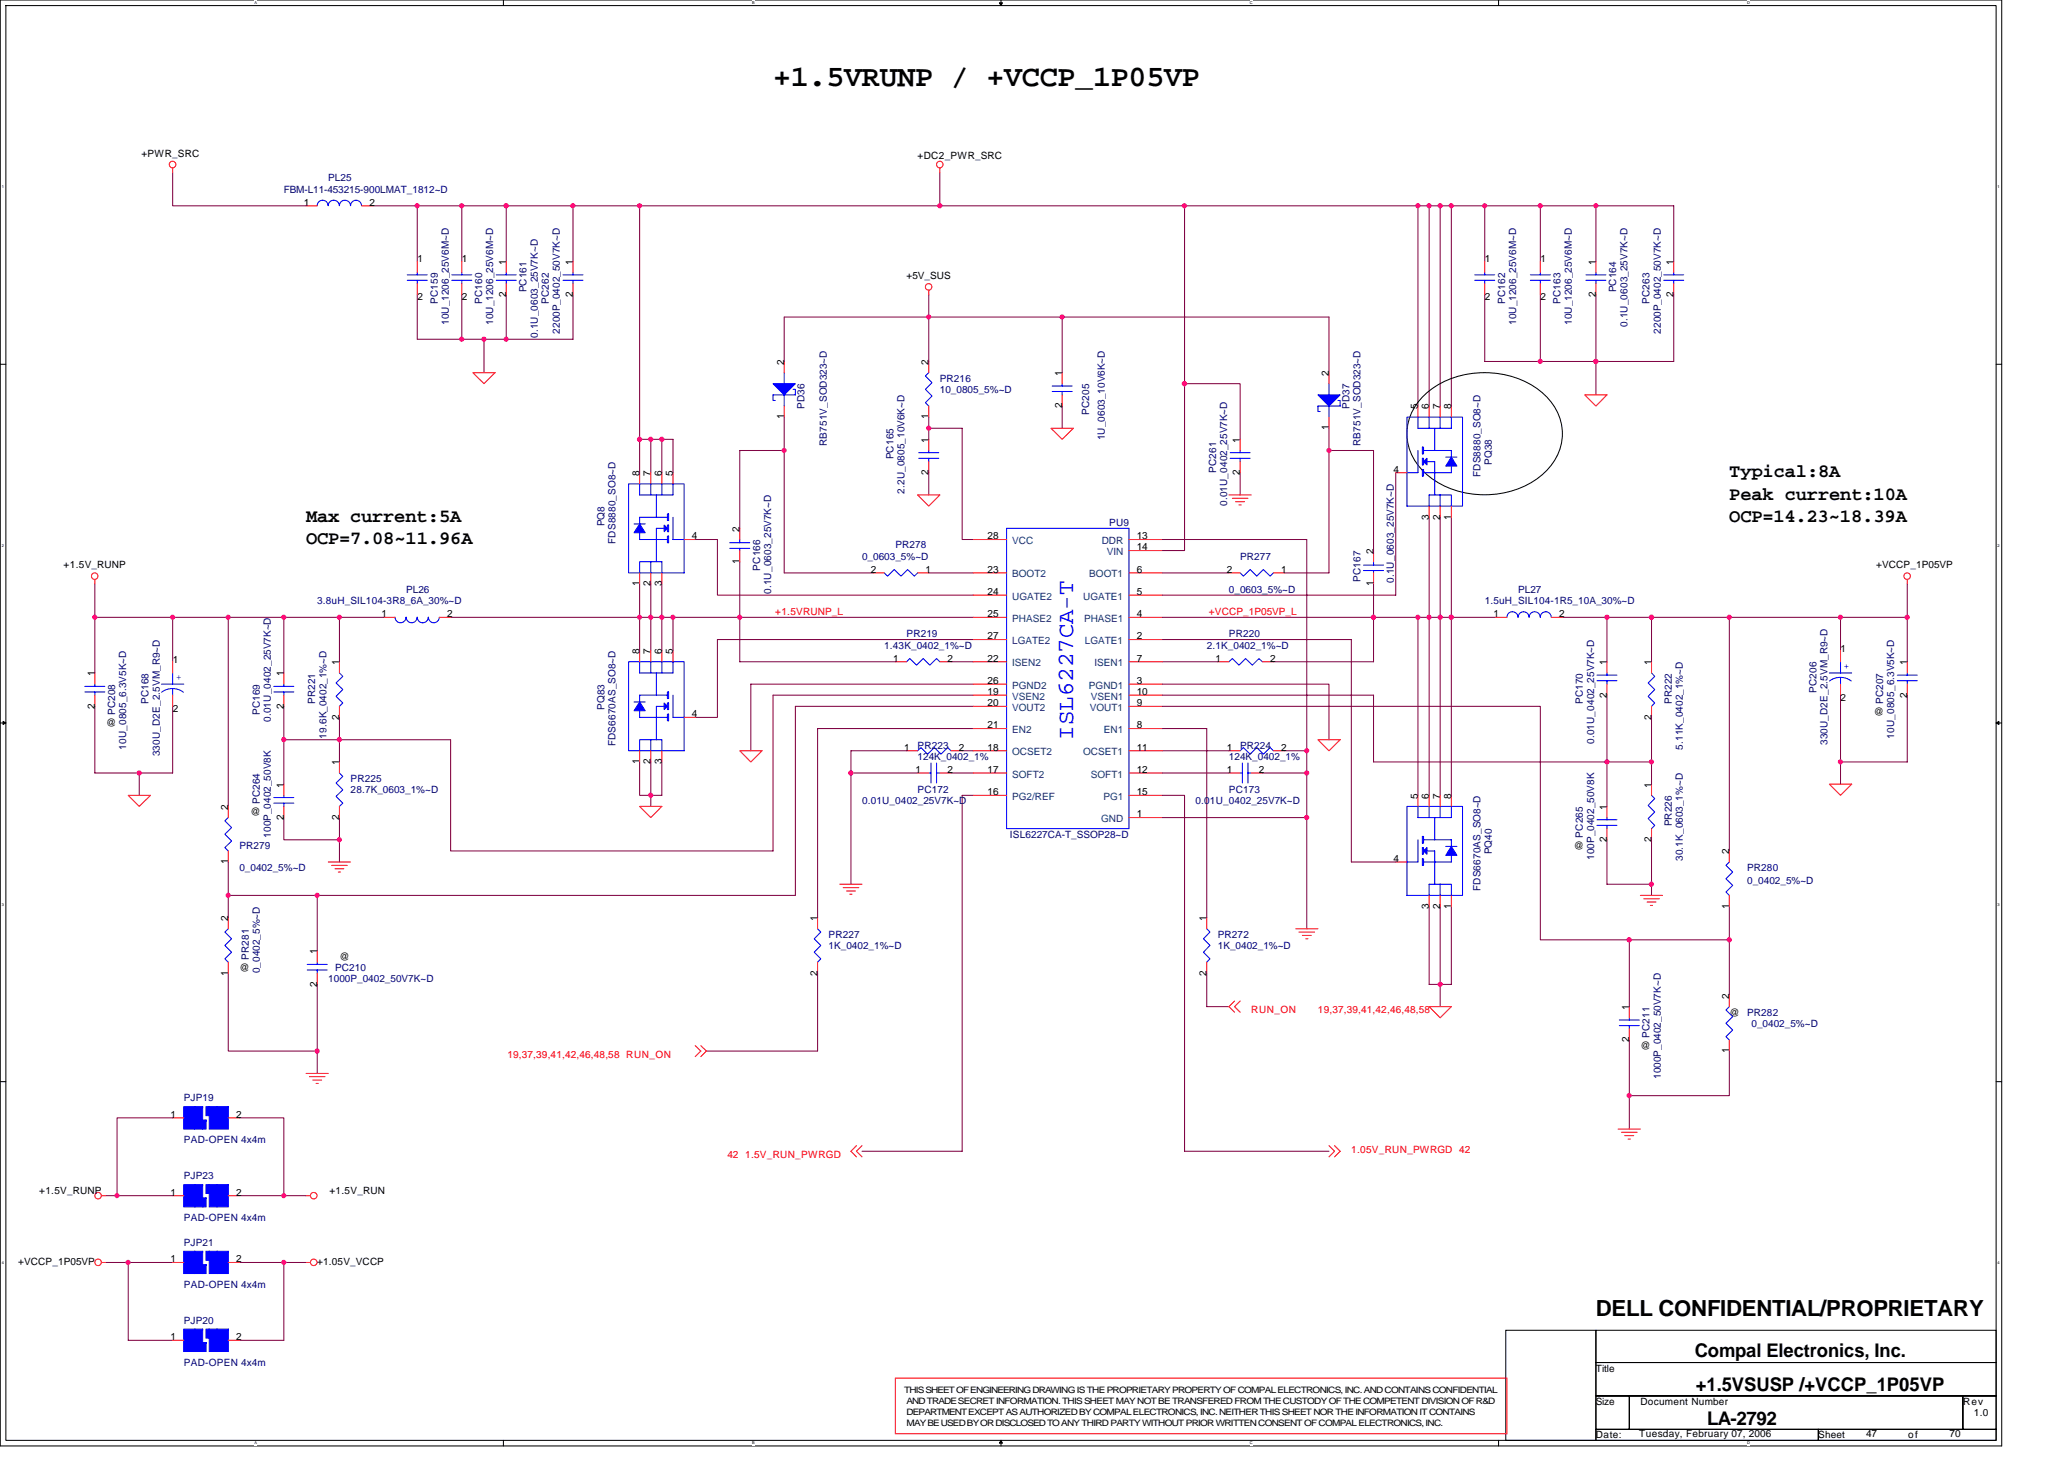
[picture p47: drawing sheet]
<svg xmlns="http://www.w3.org/2000/svg" width="297mm" height="210mm" viewBox="0 0 297 210" stroke-linecap="round" stroke-linejoin="round" font-family="sans-serif">
<defs><g id="words">
<text font-size="4.3" x="111.2" y="12.4">+1.5VRUNP / +VCCP_1P05VP</text>
<text font-size="3.3" fill="#00f" x="154.4" y="106.4" transform="rotate(-90 154.4 106.4)">ISL6227CA-T</text>
<text font-size="3.2" x="229.7" y="189.4">DELL CONFIDENTIAL/PROPRIETARY</text>
<g font-size="2.7">
<text x="248.9" y="71.9">Peak current:10A</text>
<text x="248.9" y="68.7">Typical:8A</text>
<text x="44" y="75.1">Max current:5A</text>
<text x="248.9" y="75.1">OCP=14.23~18.39A</text>
<text x="44" y="78.3">OCP=7.08~11.96A</text>
<text x="243.9" y="195.2">Compal Electronics, Inc.</text>
<text x="244.1" y="200.2">+1.5VSUSP /+VCCP_1P05VP</text>
<text x="245.7" y="205">LA-2792</text>
</g>
<g font-size="1.4">
<text x="20.4" y="22.6">+PWR_SRC</text>
<text x="132.1" y="22.9">+DC2_PWR_SRC</text>
<text x="43.7" y="29.6">1</text>
<text x="53.2" y="29.6">2</text>
<text x="60.1" y="37.8">1</text>
<text x="66.5" y="37.8">1</text>
<text x="72.8" y="38.1" transform="rotate(-90 72.8 38.1)">1</text>
<text x="82.4" y="38.1" transform="rotate(-90 82.4 38.1)">1</text>
<text x="130.5" y="40.2">+5V_SUS</text>
<text x="213.7" y="37.8">1</text>
<text x="221.7" y="37.8">1</text>
<text x="229.7" y="38.1" transform="rotate(-90 229.7 38.1)">1</text>
<text x="240.9" y="38.1" transform="rotate(-90 240.9 38.1)">1</text>
<text x="60.1" y="43.2">2</text>
<text x="66.5" y="43.2">2</text>
<text x="72.8" y="42.7" transform="rotate(-90 72.8 42.7)">2</text>
<text x="82.4" y="42.7" transform="rotate(-90 82.4 42.7)">2</text>
<text x="213.7" y="43.2">2</text>
<text x="221.7" y="43.2">2</text>
<text x="229.7" y="42.7" transform="rotate(-90 229.7 42.7)">2</text>
<text x="240.9" y="42.7" transform="rotate(-90 240.9 42.7)">2</text>
<text x="112.8" y="52.5" transform="rotate(-90 112.8 52.5)">2</text>
<text x="133.6" y="52.5" transform="rotate(-90 133.6 52.5)">2</text>
<text x="152.8" y="58.7" transform="rotate(-90 152.8 58.7)">2</text>
<text x="152.8" y="54.1" transform="rotate(-90 152.8 54.1)">1</text>
<text x="191.2" y="54.1" transform="rotate(-90 191.2 54.1)">2</text>
<text x="204" y="58.9" transform="rotate(-90 204 58.9)">5</text>
<text x="205.7" y="58.9" transform="rotate(-90 205.7 58.9)">6</text>
<text x="207.2" y="58.9" transform="rotate(-90 207.2 58.9)">7</text>
<text x="208.8" y="58.9" transform="rotate(-90 208.8 58.9)">8</text>
<text x="112.8" y="60.3" transform="rotate(-90 112.8 60.3)">1</text>
<text x="133.6" y="63.7" transform="rotate(-90 133.6 63.7)">1</text>
<text x="133.6" y="60.3" transform="rotate(-90 133.6 60.3)">1</text>
<text x="178.5" y="63.7" transform="rotate(-90 178.5 63.7)">1</text>
<text x="191.2" y="61.9" transform="rotate(-90 191.2 61.9)">1</text>
<text x="92" y="68.5" transform="rotate(-90 92 68.5)">8</text>
<text x="93.6" y="68.5" transform="rotate(-90 93.6 68.5)">7</text>
<text x="95.2" y="68.5" transform="rotate(-90 95.2 68.5)">6</text>
<text x="96.8" y="68.5" transform="rotate(-90 96.8 68.5)">5</text>
<text x="133.6" y="68.3" transform="rotate(-90 133.6 68.3)">2</text>
<text x="178.5" y="68.3" transform="rotate(-90 178.5 68.3)">2</text>
<text x="200.6" y="68">4</text>
<text x="99.6" y="77.6">4</text>
<text x="106.4" y="76.5" transform="rotate(-90 106.4 76.5)">2</text>
<text x="142.1" y="77.6">28</text>
<text x="163.6" y="77.6">13</text>
<text x="205.7" y="74.7" transform="rotate(-90 205.7 74.7)">3</text>
<text x="207.2" y="74.7" transform="rotate(-90 207.2 74.7)">2</text>
<text x="208.8" y="74.7" transform="rotate(-90 208.8 74.7)">1</text>
<text x="9.2" y="81.8">+1.5V_RUNP</text>
<text x="106.4" y="81.1" transform="rotate(-90 106.4 81.1)">1</text>
<text x="125.3" y="82.4">2</text>
<text x="133.2" y="82.4">1</text>
<text x="142.1" y="82.4">23</text>
<text x="163.6" y="79.2">14</text>
<text x="163.6" y="82.4">6</text>
<text x="176.5" y="82.4">2</text>
<text x="184.4" y="82.4">1</text>
<text x="197.7" y="79.7" transform="rotate(-90 197.7 79.7)">2</text>
<text x="270" y="81.8">+VCCP_1P05VP</text>
<text x="54.9" y="88.8">1</text>
<text x="64.4" y="88.8">2</text>
<text x="92" y="84.3" transform="rotate(-90 92 84.3)">1</text>
<text x="93.6" y="84.3" transform="rotate(-90 93.6 84.3)">2</text>
<text x="95.2" y="84.3" transform="rotate(-90 95.2 84.3)">3</text>
<text x="142.1" y="85.6">24</text>
<text x="142.1" y="88.8">25</text>
<text x="163.6" y="88.8">4</text>
<text x="163.6" y="85.6">5</text>
<text x="197.7" y="84.3" transform="rotate(-90 197.7 84.3)">1</text>
<text x="214.9" y="88.8">1</text>
<text x="224.4" y="88.8">2</text>
<text x="24.9" y="95.4">1</text>
<text x="48.8" y="95.7" transform="rotate(-90 48.8 95.7)">1</text>
<text x="92" y="94.1" transform="rotate(-90 92 94.1)">8</text>
<text x="93.6" y="94.1" transform="rotate(-90 93.6 94.1)">7</text>
<text x="95.2" y="94.1" transform="rotate(-90 95.2 94.1)">6</text>
<text x="96.8" y="94.1" transform="rotate(-90 96.8 94.1)">5</text>
<text x="128.5" y="95.2">1</text>
<text x="136.4" y="95.2">2</text>
<text x="142.1" y="95.2">22</text>
<text x="142.1" y="92">27</text>
<text x="163.6" y="95.2">7</text>
<text x="163.6" y="92">2</text>
<text x="174.9" y="95.2">1</text>
<text x="182.8" y="95.2">2</text>
<text x="231.2" y="95.7" transform="rotate(-90 231.2 95.7)">1</text>
<text x="237.7" y="95.7" transform="rotate(-90 237.7 95.7)">1</text>
<text x="264.9" y="93.8">1</text>
<text x="274.5" y="95.7" transform="rotate(-90 274.5 95.7)">1</text>
<text x="13.6" y="101.9" transform="rotate(-90 13.6 101.9)">2</text>
<text x="13.6" y="97.3" transform="rotate(-90 13.6 97.3)">1</text>
<text x="40.8" y="101.9" transform="rotate(-90 40.8 101.9)">2</text>
<text x="40.8" y="97.3" transform="rotate(-90 40.8 97.3)">1</text>
<text x="142.1" y="100">19</text>
<text x="142.1" y="101.6">20</text>
<text x="142.1" y="98.4">26</text>
<text x="163.6" y="100">10</text>
<text x="163.6" y="101.6">9</text>
<text x="163.6" y="98.4">3</text>
<text x="231.2" y="100.4" transform="rotate(-90 231.2 100.4)">2</text>
<text x="264.9" y="100.8">2</text>
<text x="274.5" y="100.4" transform="rotate(-90 274.5 100.4)">2</text>
<text x="15.3" y="104.5">@</text>
<text x="24.9" y="102.4">2</text>
<text x="48.8" y="103.5" transform="rotate(-90 48.8 103.5)">2</text>
<text x="99.6" y="103.2">4</text>
<text x="130.1" y="108">1</text>
<text x="138" y="108">2</text>
<text x="142.1" y="108">18</text>
<text x="142.1" y="104.8">21</text>
<text x="163.6" y="104.8">8</text>
<text x="163.6" y="108">11</text>
<text x="176.5" y="108">1</text>
<text x="184.4" y="108">2</text>
<text x="237.7" y="103.5" transform="rotate(-90 237.7 103.5)">2</text>
<text x="269.7" y="102.9">@</text>
<text x="40.8" y="113.3" transform="rotate(-90 40.8 113.3)">1</text>
<text x="48.8" y="110.1" transform="rotate(-90 48.8 110.1)">1</text>
<text x="92" y="109.9" transform="rotate(-90 92 109.9)">1</text>
<text x="93.6" y="109.9" transform="rotate(-90 93.6 109.9)">2</text>
<text x="95.2" y="109.9" transform="rotate(-90 95.2 109.9)">3</text>
<text x="131.7" y="111.2">1</text>
<text x="136.4" y="111.2">2</text>
<text x="142.1" y="111.2">17</text>
<text x="163.6" y="111.2">12</text>
<text x="176.5" y="111.2">1</text>
<text x="181.2" y="111.2">2</text>
<text x="237.7" y="113.3" transform="rotate(-90 237.7 113.3)">1</text>
<text x="32.8" y="116.5" transform="rotate(-90 32.8 116.5)">2</text>
<text x="36" y="117.3">@</text>
<text x="40.8" y="117.9" transform="rotate(-90 40.8 117.9)">2</text>
<text x="48.8" y="117.9" transform="rotate(-90 48.8 117.9)">2</text>
<text x="142.1" y="114.4">16</text>
<text x="163.6" y="114.4">15</text>
<text x="163.6" y="117.6">1</text>
<text x="204" y="114.9" transform="rotate(-90 204 114.9)">5</text>
<text x="205.7" y="114.9" transform="rotate(-90 205.7 114.9)">6</text>
<text x="207.2" y="114.9" transform="rotate(-90 207.2 114.9)">7</text>
<text x="208.8" y="114.9" transform="rotate(-90 208.8 114.9)">8</text>
<text x="231.2" y="116.5" transform="rotate(-90 231.2 116.5)">1</text>
<text x="32.8" y="124.4" transform="rotate(-90 32.8 124.4)">1</text>
<text x="200.6" y="124">4</text>
<text x="226.5" y="122.1">@</text>
<text x="231.2" y="121.1" transform="rotate(-90 231.2 121.1)">2</text>
<text x="237.7" y="121.1" transform="rotate(-90 237.7 121.1)">2</text>
<text x="248.9" y="122.9" transform="rotate(-90 248.9 122.9)">2</text>
<text x="205.7" y="130.7" transform="rotate(-90 205.7 130.7)">3</text>
<text x="207.2" y="130.7" transform="rotate(-90 207.2 130.7)">2</text>
<text x="208.8" y="130.7" transform="rotate(-90 208.8 130.7)">1</text>
<text x="248.9" y="130.7" transform="rotate(-90 248.9 130.7)">1</text>
<text x="32.8" y="132.5" transform="rotate(-90 32.8 132.5)">2</text>
<text x="45.6" y="137.3" transform="rotate(-90 45.6 137.3)">1</text>
<text x="117.6" y="132.5" transform="rotate(-90 117.6 132.5)">1</text>
<text x="173.6" y="132.5" transform="rotate(-90 173.6 132.5)">1</text>
<text x="32.8" y="140.4" transform="rotate(-90 32.8 140.4)">1</text>
<text x="34.5" y="139.7">@</text>
<text x="45.6" y="141.9" transform="rotate(-90 45.6 141.9)">2</text>
<text x="48.9" y="138.1">@</text>
<text x="117.6" y="140.4" transform="rotate(-90 117.6 140.4)">2</text>
<text x="173.6" y="140.4" transform="rotate(-90 173.6 140.4)">2</text>
<text x="248.9" y="143.7" transform="rotate(-90 248.9 143.7)">2</text>
<text x="234.5" y="149.9" transform="rotate(-90 234.5 149.9)">2</text>
<text x="234.5" y="145.3" transform="rotate(-90 234.5 145.3)">1</text>
<text x="248.9" y="146.1">@</text>
<text x="236.1" y="150.9">@</text>
<text x="248.9" y="151.6" transform="rotate(-90 248.9 151.6)">1</text>
<text x="24.5" y="160.8">1</text>
<text x="34" y="160.8">2</text>
<text x="5.6" y="171.7">+1.5V_RUNP</text>
<text x="24.5" y="172">1</text>
<text x="34" y="172">2</text>
<text x="47.4" y="171.7">+1.5V_RUN</text>
<text x="2.6" y="181.9">+VCCP_1P05VP</text>
<text x="24.5" y="181.6">1</text>
<text x="34" y="181.6">2</text>
<text x="45.7" y="181.9">+1.05V_VCCP</text>
<text x="24.5" y="192.8">1</text>
<text x="34" y="192.8">2</text>
<text x="229.7" y="197.3">Title</text>
<text x="229.7" y="202.1">Size</text>
<text x="236.1" y="202.1">Document Number</text>
<text x="282.5" y="202.1">Rev</text>
<text x="284.1" y="203.7">1.0</text>
<text x="229.7" y="206.9">Date:</text>
<text x="235.9" y="206.8">Tuesday, February 07, 2006</text>
<text x="261.7" y="206.9">Sheet</text>
<text x="268.6" y="206.8">47</text>
<text x="274.6" y="206.9">of</text>
<text x="280.6" y="206.8">70</text>
</g>
<g font-size="1.4" fill="#000080">
<text x="40.8" y="27.7">FBM-L11-453215-900LMAT_1812~D</text>
<text x="47.2" y="26.1">PL25</text>
<text x="63" y="43.7" transform="rotate(-90 63 43.7)">PC159</text>
<text x="64.6" y="46.7" transform="rotate(-90 64.6 46.7)">10U_1206_25V6M~D</text>
<text x="69.4" y="43.7" transform="rotate(-90 69.4 43.7)">PC160</text>
<text x="71" y="46.7" transform="rotate(-90 71 46.7)">10U_1206_25V6M~D</text>
<text x="75.8" y="42.1" transform="rotate(-90 75.8 42.1)">PC161</text>
<text x="79" y="43.7" transform="rotate(-90 79 43.7)">PC262</text>
<text x="216.6" y="43.7" transform="rotate(-90 216.6 43.7)">PC162</text>
<text x="218.2" y="46.7" transform="rotate(-90 218.2 46.7)">10U_1206_25V6M~D</text>
<text x="224.6" y="43.7" transform="rotate(-90 224.6 43.7)">PC163</text>
<text x="226.2" y="46.7" transform="rotate(-90 226.2 46.7)">10U_1206_25V6M~D</text>
<text x="232.6" y="42.1" transform="rotate(-90 232.6 42.1)">PC164</text>
<text x="234.2" y="47.1" transform="rotate(-90 234.2 47.1)">0.1U_0603_25V7K~D</text>
<text x="237.4" y="43.7" transform="rotate(-90 237.4 43.7)">PC263</text>
<text x="77.4" y="48.6" transform="rotate(-90 77.4 48.6)">0.1U_0603_25V7K~D</text>
<text x="80.6" y="48" transform="rotate(-90 80.6 48)">2200P_0402_50V7K~D</text>
<text x="239" y="48" transform="rotate(-90 239 48)">2200P_0402_50V7K~D</text>
<text x="115.8" y="58.9" transform="rotate(-90 115.8 58.9)">PD36</text>
<text x="135.3" y="54.9">PR216</text>
<text x="135.3" y="56.5">10_0805_5%~D</text>
<text x="156.8" y="59.7" transform="rotate(-90 156.8 59.7)">PC205</text>
<text x="194.2" y="58.9" transform="rotate(-90 194.2 58.9)">PD37</text>
<text x="119" y="64.2" transform="rotate(-90 119 64.2)">RB751V_SOD323~D</text>
<text x="159" y="63.4" transform="rotate(-90 159 63.4)">1U_0603_10V6K~D</text>
<text x="195.8" y="64.2" transform="rotate(-90 195.8 64.2)">RB751V_SOD323~D</text>
<text x="128.6" y="66.1" transform="rotate(-90 128.6 66.1)">PC165</text>
<text x="130.2" y="71.1" transform="rotate(-90 130.2 71.1)">2.2U_0805_10V6K~D</text>
<text x="175" y="68" transform="rotate(-90 175 68)">PC261</text>
<text x="213.1" y="68.6" transform="rotate(-90 213.1 68.6)">FDS8880_SO8~D</text>
<text x="214.7" y="66.9" transform="rotate(-90 214.7 66.9)">PQ38</text>
<text x="87" y="75.7" transform="rotate(-90 87 75.7)">PQ8</text>
<text x="159.6" y="75.7">PU9</text>
<text x="176.6" y="72.8" transform="rotate(-90 176.6 72.8)">0.01U_0402_25V7K~D</text>
<text x="88.6" y="78.3" transform="rotate(-90 88.6 78.3)">FDS8880_SO8~D</text>
<text x="109.4" y="82.1" transform="rotate(-90 109.4 82.1)">PC166</text>
<text x="124.1" y="80.5">0_0603_5%~D</text>
<text x="128.9" y="78.9">PR278</text>
<text x="178.5" y="80.5">PR277</text>
<text x="195.8" y="83.7" transform="rotate(-90 195.8 83.7)">PC167</text>
<text x="200.6" y="83.9" transform="rotate(-90 200.6 83.9)">0.1U_0603_25V7K~D</text>
<text x="45.7" y="86.9">3.8uH_SIL104-3R8_6A_30%~D</text>
<text x="58.5" y="85.3">PL26</text>
<text x="111" y="85.4" transform="rotate(-90 111 85.4)">0.1U_0603_25V7K~D</text>
<text x="176.9" y="85.3">0_0603_5%~D</text>
<text x="213.7" y="86.9">1.5uH_SIL104-1R5_10A_30%~D</text>
<text x="218.5" y="85.3">PL27</text>
<text x="127.3" y="93.3">1.43K_0402_1%~D</text>
<text x="130.5" y="91.7">PR219</text>
<text x="173.7" y="93.3">2.1K_0402_1%~D</text>
<text x="176.9" y="91.7">PR220</text>
<text x="21.4" y="101.3" transform="rotate(-90 21.4 101.3)">PC168</text>
<text x="45.4" y="101.3" transform="rotate(-90 45.4 101.3)">PR221</text>
<text x="227.8" y="101.3" transform="rotate(-90 227.8 101.3)">PC170</text>
<text x="240.6" y="101.3" transform="rotate(-90 240.6 101.3)">PR222</text>
<text x="261.4" y="99.7" transform="rotate(-90 261.4 99.7)">PC206</text>
<text x="271" y="101.3" transform="rotate(-90 271 101.3)">PC207</text>
<text x="16.6" y="102.9" transform="rotate(-90 16.6 102.9)">PC208</text>
<text x="18.2" y="107.9" transform="rotate(-90 18.2 107.9)">10U_0805_6.3V5K~D</text>
<text x="37.4" y="102.9" transform="rotate(-90 37.4 102.9)">PC169</text>
<text x="39" y="103.9" transform="rotate(-90 39 103.9)">0.01U_0402_25V7K~D</text>
<text x="47" y="106.3" transform="rotate(-90 47 106.3)">19.6K_0402_1%~D</text>
<text x="87" y="102.1" transform="rotate(-90 87 102.1)">PQ83</text>
<text x="88.6" y="107.4" transform="rotate(-90 88.6 107.4)">FDS6670AS_SO8~D</text>
<text x="132.1" y="107.7">PR223</text>
<text x="178.5" y="107.7">PR224</text>
<text x="229.4" y="107.1" transform="rotate(-90 229.4 107.1)">0.01U_0402_25V7K~D</text>
<text x="242.2" y="107.9" transform="rotate(-90 242.2 107.9)">5.11K_0402_1%~D</text>
<text x="263" y="107.2" transform="rotate(-90 263 107.2)">330U_D2E_2.5VM_R9~D</text>
<text x="272.6" y="106.3" transform="rotate(-90 272.6 106.3)">10U_0805_6.3V5K~D</text>
<text x="23" y="108.8" transform="rotate(-90 23 108.8)">330U_D2E_2.5VM_R9~D</text>
<text x="50.5" y="112.5">PR225</text>
<text x="132.1" y="109.3">124K_0402_1%</text>
<text x="176.9" y="109.3">124K_0402_1%</text>
<text x="37.4" y="115.7" transform="rotate(-90 37.4 115.7)">PC264</text>
<text x="50.5" y="114.1">28.7K_0603_1%~D</text>
<text x="124.1" y="115.7">0.01U_0402_25V7K~D</text>
<text x="132.1" y="114.1">PC172</text>
<text x="172.1" y="115.7">0.01U_0402_25V7K~D</text>
<text x="176.9" y="114.1">PC173</text>
<text x="240.6" y="118.9" transform="rotate(-90 240.6 118.9)">PR226</text>
<text x="34.5" y="122.1">PR279</text>
<text x="34.5" y="125.3">0_0402_5%~D</text>
<text x="39" y="120.5" transform="rotate(-90 39 120.5)">100P_0402_50V8K</text>
<text x="145.3" y="120.5">ISL6227CA-T_SSOP28~D</text>
<text x="214.7" y="122.9" transform="rotate(-90 214.7 122.9)">PQ40</text>
<text x="227.8" y="120.5" transform="rotate(-90 227.8 120.5)">PC265</text>
<text x="229.4" y="123.7" transform="rotate(-90 229.4 123.7)">100P_0402_50V8K</text>
<text x="242.2" y="123.9" transform="rotate(-90 242.2 123.9)">30.1K_0603_1%~D</text>
<text x="251.4" y="125.3">PR280</text>
<text x="213.1" y="128.2" transform="rotate(-90 213.1 128.2)">FDS6670AS_SO8~D</text>
<text x="251.4" y="127.2">0_0402_5%~D</text>
<text x="119.2" y="134.9">PR227</text>
<text x="119.2" y="136.5">1K_0402_1%~D</text>
<text x="175.3" y="134.9">PR272</text>
<text x="175.3" y="136.5">1K_0402_1%~D</text>
<text x="35.8" y="138.1" transform="rotate(-90 35.8 138.1)">PR281</text>
<text x="37.4" y="140" transform="rotate(-90 37.4 140)">0_0402_5%~D</text>
<text x="47.2" y="141.3">1000P_0402_50V7K~D</text>
<text x="48.2" y="139.7">PC210</text>
<text x="237.4" y="149.3" transform="rotate(-90 237.4 149.3)">PC211</text>
<text x="251.4" y="146.1">PR282</text>
<text x="252.1" y="147.7">0_0402_5%~D</text>
<text x="239" y="155.2" transform="rotate(-90 239 155.2)">1000P_0402_50V7K~D</text>
<text x="26.5" y="158.4">PJP19</text>
<text x="26.5" y="164.5">PAD-OPEN 4x4m</text>
<text x="26.5" y="169.6">PJP23</text>
<text x="26.5" y="175.7">PAD-OPEN 4x4m</text>
<text x="26.5" y="179.2">PJP21</text>
<text x="26.5" y="185.3">PAD-OPEN 4x4m</text>
<text x="26.5" y="190.4">PJP20</text>
<text x="26.5" y="196.5">PAD-OPEN 4x4m</text>
</g>
<g font-size="1.4" fill="#004080">
<text x="145.7" y="83.1">BOOT2</text>
<text x="145.7" y="78.3">VCC</text>
<text x="156.8" y="83.1">BOOT1</text>
<text x="158.6" y="78.3">DDR</text>
<text x="159.3" y="79.9">VIN</text>
<text x="145.7" y="86.3">UGATE2</text>
<text x="145.7" y="89.5">PHASE2</text>
<text x="155.9" y="86.3">UGATE1</text>
<text x="156" y="89.5">PHASE1</text>
<text x="145.7" y="95.9">ISEN2</text>
<text x="145.7" y="92.7">LGATE2</text>
<text x="156.1" y="92.7">LGATE1</text>
<text x="157.5" y="95.9">ISEN1</text>
<text x="145.7" y="100.7">VSEN2</text>
<text x="145.7" y="99.1">PGND2</text>
<text x="156.7" y="99.1">PGND1</text>
<text x="157" y="100.7">VSEN1</text>
<text x="145.7" y="102.3">VOUT2</text>
<text x="145.7" y="105.5">EN2</text>
<text x="156.8" y="102.3">VOUT1</text>
<text x="158.9" y="105.5">EN1</text>
<text x="145.7" y="111.9">SOFT2</text>
<text x="145.7" y="108.7">OCSET2</text>
<text x="155.9" y="108.7">OCSET1</text>
<text x="157" y="111.9">SOFT1</text>
<text x="145.7" y="115.1">PG2/REF</text>
<text x="158.5" y="118.3">GND</text>
<text x="158.8" y="115.1">PG1</text>
</g>
<g font-size="1.4" fill="#f00">
<text x="111.6" y="88.5">+1.5VRUNP_L</text>
<text x="174" y="88.5">+VCCP_1P05VP_L</text>
<text x="180.1" y="145.8">RUN_ON</text>
<text x="189.7" y="145.8">19,37,39,41,42,46,48,58</text>
<text x="73" y="152.2">19,37,39,41,42,46,48,58 RUN_ON</text>
<text x="104.7" y="166.6">42</text>
<text x="107.2" y="166.6">1.5V_RUN_PWRGD</text>
<text x="194.5" y="165.9">1.05V_RUN_PWRGD 42</text>
</g>
<g font-size="1.4" fill="#00f">
<text x="25.3" y="97.8">+</text>
<text x="265.4" y="96.2">+</text>
</g>
<g font-size="1.3">
<text x="130.1" y="200.4">THIS SHEET OF ENGINEERING DRAWING IS THE PROPRIETARY PROPERTY OF COMPAL ELECTRONICS, INC. AND CONTAINS CONFIDENTIAL</text>
<text x="130.5" y="202">AND TRADE SECRET INFORMATION. THIS SHEET MAY NOT BE TRANSFERED FROM THE CUSTODY OF THE COMPETENT DIVISION OF R&amp;D</text>
<text x="130.5" y="203.6">DEPARTMENT EXCEPT AS AUTHORIZED BY COMPAL ELECTRONICS, INC. NEITHER THIS SHEET NOR THE INFORMATION IT CONTAINS</text>
<text x="130.5" y="205.2">MAY BE USED BY OR DISCLOSED TO ANY THIRD PARTY WITHOUT PRIOR WRITTEN CONSENT OF COMPAL ELECTRONICS, INC.</text>
</g>
<g font-size=".6">
<text x="36.6" y=".6">A</text>
<text x="108.2" y=".6">B</text>
<text x="179.8" y=".6">C</text>
<text x="251.5" y=".6">D</text>
<text x=".3" y="27.1">1</text>
<text x="287.5" y="27.1">1</text>
<text x=".3" y="78.7">2</text>
<text x="287.5" y="78.7">2</text>
<text x=".3" y="130.3">3</text>
<text x="287.5" y="130.3">3</text>
<text x=".3" y="181.9">4</text>
<text x="287.5" y="181.9">4</text>
<text x="36.6" y="207.8">A</text>
<text x="108.2" y="207.8">B</text>
<text x="179.8" y="207.8">C</text>
<text x="251.5" y="207.8">D</text>
</g>
</g></defs>
<path d="M0 0h288.1v208h-288.1zM.8 .8h286.5v206.4h-286.5z" fill="none" stroke="#000" stroke-width=".15"/>
<g fill="#fff">
<path d="M36.6 .1h.4v.6h-.4z"/>
<path d="M36.6 207.3h.4v.6h-.4z"/>
</g>
<path d="M72.5 0v.8M72.5 207.2v.8" fill="none" stroke="#000" stroke-width=".15"/>
<g fill="#fff">
<path d="M108.2 .1h.4v.6h-.4z"/>
<path d="M108.2 207.3h.4v.6h-.4z"/>
</g>
<path d="M144.1 0v.8M144.1 207.2v.8" fill="none" stroke="#000" stroke-width=".15"/>
<path d="M143.8 .4h.5l-.2 .4zM144.1 207.2l.2 .4h-.5z" fill="#000" stroke="#000" stroke-width=".14"/>
<g fill="#fff">
<path d="M179.8 .1h.4v.6h-.4z"/>
<path d="M179.8 207.3h.4v.6h-.4z"/>
</g>
<path d="M215.7 0v.8M215.7 207.2v.8" fill="none" stroke="#000" stroke-width=".15"/>
<g fill="#fff">
<path d="M251.5 .1h.3v.6h-.3z"/>
<path d="M251.5 207.3h.3v.6h-.3z"/>
<path d="M.3 26.6h.2v.6h-.2z"/>
<path d="M287.5 26.6h.3v.6h-.3z"/>
<path d="M.3 78.2h.2v.6h-.2z"/>
<path d="M287.5 78.2h.3v.6h-.3z"/>
</g>
<path d="M0 52.4h.8M287.3 52.4h.8" fill="none" stroke="#000" stroke-width=".15"/>
<g fill="#fff">
<path d="M.3 129.8h.2v.6h-.2z"/>
<path d="M287.5 129.8h.3v.6h-.3z"/>
</g>
<path d="M0 104h.8M287.3 104h.8" fill="none" stroke="#000" stroke-width=".15"/>
<path d="M.4 103.8l.4 .2-.4 .2zM287.3 104l.4-.2v.4z" fill="#000" stroke="#000" stroke-width=".14"/>
<g fill="#fff">
<path d="M.3 181.4h.2v.6h-.2z"/>
<path d="M287.5 181.4h.3v.6h-.3z"/>
</g>
<path d="M204.5 57.4a12.9 12.9 0 0 1 13.2-3.2 9.9 9.9 0 0 1 6.8 6 7.5 7.5 0 0 1-2.5 8 13.3 13.3 0 0 1-16.7 0 7.4 7.4 0 0 1-.8-10.8zM0 155.6h.8M287.3 155.6h.8M216.7 191.4h13v15.8h-13zM229.7 191.4h57.6v4.6h-57.6zM229.7 196h57.6v4.8h-57.6zM229.7 200.8h4.8v4.8h-4.8zM229.7 205.6h32v1.6h-32zM234.5 200.8h48v4.8h-48zM261.7 205.6h25.6v1.6h-25.6zM282.5 200.8h4.8v4.8h-4.8z" fill="none" stroke="#000" stroke-width=".15"/>
<g fill="none" stroke="#800040" stroke-width=".15">
<path d="M24.8 24.8v4.8h19.2M53.7 29.6h6.3v8M60 29.6h12.9M66.5 29.6v8M72.9 29.6h9.6v8M72.9 29.6v8M82.5 29.6h9.6v33.6M92.1 29.6h121.6M135.3 24.8v4.8M170.5 29.6v25.6M204.1 29.6v28.8M205.7 29.6v28.8"/>
<path d="M207.3 29.6v28.8M208.9 29.6v28.8M213.7 29.6h8v8M213.7 29.6v8M221.7 29.6h19.2v8M229.7 29.6v8M60 42.4v6.4h22.5v-6.4M66.5 42.4v6.4M69.7 48.8v4.8M72.9 42.4v6.4M112.9 52v-6.4h78.4v8M133.7 42.4v9.6"/>
<path d="M152.9 45.6v8M152.9 58.4v3.2M213.7 42.4v9.6h27.2v-9.6M221.7 42.4v9.6M229.7 42.4v14.4M92.1 63.2h1.6v4.8M92.1 63.2v4.8M93.7 63.2h3.2v4.8M95.2 63.2v4.8M100.1 77.6h3.1v8h36.9M112.9 64.8h-6.4v11.2M112.9 60v22.4h12.8"/>
<path d="M133.7 61.6h4.8v16h1.6M133.7 60v3.2M133.7 68v3.2M167.3 77.6h20.8v33.6M178.5 63.2v-8h-8v24h-3.2M178.5 68v3.2M191.3 64.8h6.4v14.4M191.3 61.6v20.8h-6.4M200.9 68v17.6h-33.6M205.7 74.4v40M207.3 74.4v14.4h-40M208.9 74.4v40"/>
<path d="M13.6 88.8h11.2M13.6 84v12.8M24.8 88.8h8v27.2M24.8 88.8v6.4M32.8 88.8h22.4M40.8 88.8v8M48.8 88.8v6.4M64.9 88.8h27.2v4.8M92.1 84v4.8h1.6v4.8M93.7 84v4.8h1.5v4.8M95.2 84v4.8h1.7M96.9 88.8h43.2"/>
<path d="M96.9 88.8v4.8M106.5 80.8v14.4h22.4M133.7 82.4h6.4M136.9 95.2h3.2M140.1 92h-36.9v11.2h-3.1M140.1 98.4h-32v9.6M167.3 98.4h24v8M167.3 92h27.2v32h6.4M167.3 95.2h8M167.3 82.4h9.6M197.7 84v11.2h-14.4M204.1 88.8v25.6"/>
<path d="M215.3 88.8h-8v25.6M224.9 88.8h49.6M231.3 88.8v6.4M237.7 88.8v6.4M248.9 88.8v33.6M264.9 88.8v4.8M274.5 84v11.2M13.6 101.6v9.6h11.2v-9.6M20 111.2v3.2M40.8 117.6v3.2h8v-3.2M40.8 101.6v11.2M48.8 103.2v6.4"/>
<path d="M92.1 109.6v4.8h1.6v1.6M93.7 109.6v4.8h1.5v-4.8M122.5 111.2h9.6M130.5 108h-8v19.2M136.9 111.2h3.2M138.5 108h1.6M140.1 100h-28.9v22.4h-46.3v-16h-24.1M140.1 104.8h-22.4v27.2M140.1 114.4h-1.6v51.2h-14.4M140.1 101.6h-25.6v27.2h-68.8M167.3 101.6h54.4v33.6h12.8M167.3 114.4h3.2v51.2h20.8"/>
<path d="M167.3 108h9.6M167.3 111.2h9.6M167.3 104.8h6.4v27.2M167.3 100h30.4v9.6h40M181.7 111.2h6.4M184.9 108h3.2M188.1 111.2v6.4h-20.8M188.1 117.6v16M231.3 100v16M237.7 103.2v9.6M264.9 100v12.8M274.5 100v9.6h-9.6"/>
<path d="M32.8 128.8h12.9v8M32.8 124v8M48.8 120.8v3.2M205.7 130.4v11.2h3.2v-11.2M207.3 130.4v14.4M231.3 120.8v6.4h6.4v-6.4M237.7 127.2v1.6M248.9 135.2h-14.4v9.6M248.9 130.4v12.8M32.8 140v11.2h12.9M45.7 141.6v12.8M117.7 140v11.2h-16"/>
<path d="M173.7 140v4.8h3.2M234.5 149.6v8h14.4v-6.4M234.5 157.6v4.8M16.8 172h8M24.8 160.8h-8v11.2h-1.6M34.5 160.8h6.3v11.2h-6.3M40.8 172h3.2M15.2 181.6h9.6M18.5 181.6v11.2h6.3M34.5 181.6h9.5M40.8 181.6v11.2h-6.3"/>
</g>
<g fill="none" stroke="#f00" stroke-width=".15">
<path d="M24.8 24.2v.6M44 29.6h1.7M52 29.6h1.7M60 37.6v1.6M66.5 37.6v1.6M72.9 37.6v1.6M82.5 37.6v1.6M135.3 24.2v.6M213.7 37.6v1.6M221.7 37.6v1.6M229.7 37.6v1.6M240.9 37.6v1.6"/>
<path d="M60 40.8v1.6M66.5 40.8v1.6M68 53.6h3.2l-1.5 1.6zM72.9 40.8v1.6M82.5 40.8v1.6M112.9 52v1.6M112.9 58.4v1.6M133.7 41.8v.6M133.7 52v1.6M133.7 58.4v1.6M152.9 53.6v1.6M152.9 56.8v1.6"/>
<path d="M191.3 53.6v1.6M204.1 58.4v1.6M205.7 58.4v1.6M207.3 58.4v1.6M208.9 58.4v1.6M213.7 40.8v1.6M221.7 40.8v1.6M228.1 56.8h3.2l-1.6 1.6zM229.7 40.8v1.6M240.9 40.8v1.6M92.1 68v1.6M93.7 68v1.6"/>
<path d="M95.2 68v1.6M96.9 68v1.6M98.5 77.6h1.6M106.5 76v1.6M106.5 79.2v1.6M132.1 71.2h3.2l-1.6 1.6zM133.7 63.2v1.6M133.7 66.4v1.6M140.1 77.6h4.8M151.3 61.6h3.2l-1.6 1.6zM162.5 77.6h4.8M162.5 79.2h4.8"/>
<path d="M176.9 71.2h3.2M177.4 71.7h2.2M177.8 72.2h1.3M178.3 72.6h.3M178.5 63.2v1.6M178.5 66.4v1.6M191.3 60v1.6M197.7 79.2v1.6M200.9 68h1.6M205.7 72.8v1.6M207.3 72.8v1.6M208.9 72.8v1.6"/>
<path d="M13.6 83.4v.6M13.6 96.8v1.6M24.8 95.2v1.6M40.8 96.8v1.6M48.8 95.2v1.6M55.2 88.8h1.7M63.2 88.8h1.7M92.1 82.4v1.6M92.1 93.6v1.6M93.7 82.4v1.6M93.7 93.6v1.6M95.2 82.4v1.6"/>
<path d="M95.2 93.6v1.6M96.9 93.6v1.6M125.7 82.4h1.6M128.9 95.2h1.6M132.1 82.4h1.6M135.3 95.2h1.6M140.1 82.4h4.8M140.1 88.8h4.8M140.1 95.2h4.8M140.1 92h4.8M140.1 98.4h4.8M140.1 85.6h4.8"/>
<path d="M162.5 82.4h4.8M162.5 88.8h4.8M162.5 95.2h4.8M162.5 92h4.8M162.5 98.4h4.8M162.5 85.6h4.8M175.3 95.2h1.6M176.9 82.4h1.6M181.7 95.2h1.6M183.3 82.4h1.6M197.7 82.4v1.6M215.3 88.8h1.6"/>
<path d="M223.3 88.8h1.6M231.3 95.2v1.6M231.3 98.4v1.6M237.7 95.2v1.6M264.9 93.6v1.6M264.9 98.4v1.6M274.5 83.4v.6M274.5 95.2v1.6M274.5 98.4v1.6M13.6 100v1.6M18.5 114.4h3.2l-1.7 1.6zM24.8 100v1.6"/>
<path d="M32.8 116v1.6M40.8 100v1.6M40.8 112.8v1.6M40.8 116v1.6M48.8 101.6v1.6M48.8 109.6v1.6M48.8 116v1.6M92.1 116h3.1l-1.5 1.6zM92.1 108v1.6M93.7 108v1.6M95.2 108v1.6M98.5 103.2h1.6"/>
<path d="M106.5 108h3.2l-1.6 1.6zM130.5 108h1.6M132.1 111.2h1.6M135.3 111.2h1.6M136.9 108h1.6M140.1 111.2h4.8M140.1 108h4.8M140.1 104.8h4.8M140.1 101.6h4.8M140.1 100h4.8M140.1 114.4h4.8M162.5 111.2h4.8"/>
<path d="M162.5 108h4.8M162.5 117.6h4.8M162.5 104.8h4.8M162.5 101.6h4.8M162.5 100h4.8M162.5 114.4h4.8M176.9 111.2h1.6M176.9 108h1.6M180.1 111.2h1.6M183.3 108h1.6M189.7 106.4h3.2l-1.6 1.6zM204.1 114.4v1.6"/>
<path d="M205.7 114.4v1.6M207.3 114.4v1.6M208.9 114.4v1.6M231.3 116v1.6M231.3 119.2v1.6M237.7 101.6v1.6M237.7 112.8v1.6M237.7 119.2v1.6M263.3 112.8h3.2l-1.6 1.6zM32.8 122.4v1.6M32.8 132v1.6M32.8 138.4v1.6"/>
<path d="M45.7 136.8v1.6M47.2 124h3.3M47.7 124.5h2.3M48.2 125h1.3M48.7 125.5h.3M117.7 132v1.6M117.7 138.4v1.6M120.9 127.2h3.2M121.3 127.7h2.3M121.8 128.2h1.3M122.3 128.7h.3M173.7 132v1.6"/>
<path d="M173.7 138.4v1.6M186.5 133.6h3.2M186.9 134.1h2.3M187.4 134.6h1.3M187.9 135.1h.3M200.9 124h1.6M205.7 128.8v1.6M207.3 128.8v1.6M208.9 128.8v1.6M236.1 128.8h3.2M236.6 129.3h2.2M237 129.8h1.3"/>
<path d="M237.5 130.3h.3M248.9 122.4v1.6M248.9 128.8v1.6M44 154.4h3.2M44.5 154.9h2.3M45 155.4h1.3M45.5 155.9h.3M45.7 140v1.6M100.1 150.4l.8 .8-.8 .8M100.9 150.4l.8 .8-.8 .8M177.7 144l-.8 .8 .8 .8M178.5 144l-.8 .8 .8 .8"/>
<path d="M205.7 144.8h3.2l-1.6 1.6zM234.5 144.8v1.6M234.5 148v1.6M248.9 143.2v1.6M248.9 149.6v1.6M14.6 172h.6M24.8 172h1.7M24.8 160.8h1.7M32.8 172h1.7M32.8 160.8h1.7M44 172h.7M123.3 164.8l-.8 .8 .8 .8"/>
<path d="M124.1 164.8l-.8 .8 .8 .8M191.3 164.8l.8 .8-.8 .8M192.1 164.8l.8 .8-.8 .8M232.9 162.4h3.2M233.4 162.9h2.2M233.8 163.4h1.3M234.3 163.9h.3M14.6 181.6h.6M24.8 192.8h1.7M24.8 181.6h1.7M32.8 192.8h1.7M32.8 181.6h1.7"/>
<path d="M44 181.6h.7M128.9 198.3h88v8h-88z"/>
<circle cx="24.8" cy="23.7" r=".48"/>
<circle cx="135.2" cy="23.7" r=".47"/>
<circle cx="133.6" cy="41.3" r=".47"/>
<circle cx="13.6" cy="82.9" r=".47"/>
<circle cx="274.5" cy="82.9" r=".47"/>
<circle cx="14.1" cy="172" r=".47"/>
<circle cx="45.2" cy="172" r=".47"/>
<circle cx="14.1" cy="181.6" r=".47"/>
<circle cx="45.2" cy="181.6" r=".47"/>
</g>
<g fill="#00f" stroke="#00f" stroke-width=".15">
<path d="M92.1 75.4l.8 1.2h-1.7z" fill-rule="evenodd"/>
<path d="M95.6 75.5l.5 .5-.5 .5z" fill-rule="evenodd"/>
<path d="M111.2 55.2h3.3l-1.6 1.6z" fill-rule="evenodd"/>
<path d="M26.5 170.4v3.2h1.5v-3.2z" fill-rule="evenodd"/>
<path d="M31.2 170.4v3.2h1.6v-3.2z" fill-rule="evenodd"/>
<path d="M28 170.4v3.2h1.2v-3.2z" fill-rule="evenodd"/>
<path d="M29.2 172.3v1.3h.5v-1.3z" fill-rule="evenodd"/>
<path d="M29.7 170.4v1.3h.4v-1.3z" fill-rule="evenodd"/>
<path d="M30.1 170.4v3.2h1.1v-3.2z" fill-rule="evenodd"/>
<path d="M208.9 121.8l.8 1.3h-1.6z" fill-rule="evenodd"/>
<path d="M204.9 122.4l.5-.5v1z" fill-rule="evenodd"/>
<path d="M92.1 101l.8 1.3h-1.7z" fill-rule="evenodd"/>
<path d="M95.6 101.1l.5 .5-.5 .5z" fill-rule="evenodd"/>
<path d="M26.5 191.2v3.2h1.5v-3.2z" fill-rule="evenodd"/>
<path d="M31.2 191.2v3.2h1.6v-3.2z" fill-rule="evenodd"/>
<path d="M28 191.2v3.2h1.2v-3.2z" fill-rule="evenodd"/>
<path d="M29.2 193.1v1.3h.5v-1.3z" fill-rule="evenodd"/>
<path d="M29.7 191.2v1.3h.4v-1.3z" fill-rule="evenodd"/>
<path d="M30.1 191.2v3.2h1.1v-3.2z" fill-rule="evenodd"/>
<path d="M26.5 180v3.2h1.5v-3.2z" fill-rule="evenodd"/>
<path d="M31.2 180v3.2h1.6v-3.2z" fill-rule="evenodd"/>
<path d="M28 180v3.2h1.2v-3.2z" fill-rule="evenodd"/>
<path d="M29.2 181.9v1.3h.5v-1.3z" fill-rule="evenodd"/>
<path d="M29.7 180v1.3h.4v-1.3z" fill-rule="evenodd"/>
<path d="M30.1 180v3.2h1.1v-3.2z" fill-rule="evenodd"/>
<path d="M26.5 159.2v3.2h1.5v-3.2z" fill-rule="evenodd"/>
<path d="M31.2 159.2v3.2h1.6v-3.2z" fill-rule="evenodd"/>
<path d="M28 159.2v3.2h1.2v-3.2z" fill-rule="evenodd"/>
<path d="M29.2 161.1v1.3h.5v-1.3z" fill-rule="evenodd"/>
<path d="M29.7 159.2v1.3h.4v-1.3z" fill-rule="evenodd"/>
<path d="M30.1 159.2v3.2h1.1v-3.2z" fill-rule="evenodd"/>
<path d="M208.9 65.8l.8 1.3h-1.6z" fill-rule="evenodd"/>
<path d="M204.9 66.4l.5-.5v1z" fill-rule="evenodd"/>
<path d="M189.7 56.8h3.2l-1.6 1.6z" fill-rule="evenodd"/>
</g>
<g fill="none" stroke="#00f" stroke-width=".15">
<path d="M45.7 29.6a.78 .78 0 0 1 .7-.8 .78 .78 0 0 1 .8 .8M47.2 29.6a.79 .79 0 0 1 .8-.8 .79 .79 0 0 1 .8 .8M48.8 29.6a.8 .8 0 0 1 .9-.8 .8 .8 0 0 1 .8 .8 .78 .78 0 0 1 .7-.8 .78 .78 0 0 1 .8 .8M58.6 39.5h2.9M60 39.2v.3M65 39.5h2.9M66.5 39.2v.3M71.4 39.5h2.9M72.9 39.2v.3M81 39.5h2.9M82.5 39.2v.3M212.2 39.5h2.9"/>
<path d="M213.7 39.2v.3M220.2 39.5h2.9M221.7 39.2v.3M228.2 39.5h2.9M229.7 39.2v.3M239.4 39.5h2.9M240.9 39.2v.3M58.6 40.3h2.9M60 40.3v.5M65 40.3h2.9M66.5 40.3v.5M71.4 40.3h2.9"/>
<path d="M72.9 40.3v.5M81 40.3h2.9M82.5 40.3v.5M112.9 53.6v1.6M112.9 56.8v1.6M114.1 56h.4v.8h-3.3v.8h.4M133.7 53.6l-.5 .5 .9 1-.9 .9 .9 1-.9 .9 .5 .5M151.4 56.3h2.9M151.4 55.5h2.9M152.9 55.2v.3M152.9 56.3v.5M191.3 55.2v1.6"/>
<path d="M191.3 58.4v1.6M192.5 57.6h.4v.8h-3.2v.8h.3M212.2 40.3h2.9M213.7 40.3v.5M220.2 40.3h2.9M221.7 40.3v.5M228.2 40.3h2.9M229.7 40.3v.5M239.4 40.3h2.9M240.9 40.3v.5M90.5 69.6h8v12.8h-8zM91.2 75.4h1.7"/>
<path d="M92.1 69.6v1.6h4.8v-1.6M92.1 76.6v1h4M93.7 69.6v1.6M94.5 71.2v3.2M95.2 69.6v1.6M95.6 76h-1.1v4.8M96.1 77.1h.1v1h-.1zM96.1 75.5h.1v1h-.1zM96.1 73.9h.1v1h-.1zM96.1 74.4h-4v1M96.9 74.4v3.2h1.6M105 78.1h2.9"/>
<path d="M105 78.9h2.9M106.5 77.6v.5M106.5 78.9v.3M132.2 65.9h2.9M132.2 65.1h2.9M133.7 64.8v.3M133.7 65.9v.5M144.9 76h17.6v43.2h-17.6zM177 65.9h2.9M177 65.1h2.9M178.5 64.8v.3M178.5 65.9v.5"/>
<path d="M202.5 60h8v12.8h-8zM204.1 60v1.6h4.8v-1.6M204.1 64.8v3.2h-1.6M204.7 67.5h.2v1h-.2zM204.7 65.9h.2v1h-.2zM204.7 64.3h.2v1h-.2zM204.9 64.8h4v1M205.4 66.4h1.1v4.8M205.7 60v1.6M206.5 61.6v3.2M207.3 71.2h1.6v1.6M207.3 71.2h-1.6v1.6"/>
<path d="M207.3 60v1.6M207.3 71.2v1.6M208.1 65.8h1.6M208.9 67.1v.9h-4M12.2 99.5h2.9M12.2 98.7h2.9M13.6 98.4v.3M13.6 99.5v.5M23.2 98.4h3.3M23.3 99.6a2.58 2.58 0 0 1 3.1 0M24.8 96.8v1.6M24.8 99.1v.9"/>
<path d="M39.4 99.5h2.9M39.4 98.7h2.9M40.8 98.4v.3M40.8 99.5v.5M48.8 96.8l.5 .5-.9 1 .9 .9-.9 1 .9 .9-.5 .5M56.9 88.8a.79 .79 0 0 0 .7 .8 .79 .79 0 0 0 .8-.8M58.5 88.8a.78 .78 0 0 0 .7 .8 .78 .78 0 0 0 .8-.8M60 88.8a.79 .79 0 0 0 .8 .8 .79 .79 0 0 0 .8-.8M61.7 88.8a.78 .78 0 0 0 .7 .8 .78 .78 0 0 0 .8-.8M90.5 95.2h8v12.8h-8zM92.1 95.2v1.6h4.8v-1.6M93.7 80.8h-1.6v1.6"/>
<path d="M93.7 80.8v1.6M93.7 95.2v1.6M93.7 80.8h1.5v1.6M94.5 96.8v3.2M95.2 95.2v1.6M96.1 99.5h.1v1h-.1zM127.3 82.4l.4 .5 1-1 1 1 .9-1 1 1 .5-.5M130.5 95.2l.4-.5 1 1 1-1 .9 1 1-1 .5 .5M176.9 95.2l.5-.5 .9 1 1-1 .9 1 1-1 .5 .5M178.5 82.4l.4 .5 1-1 1 1 .9-1 1 1 .5-.5M196.2 81.3h2.9M196.2 82.1h2.9"/>
<path d="M197.7 80.8v.5M197.7 82.1v.3M216.9 88.8a.79 .79 0 0 1 .8-.8 .79 .79 0 0 1 .8 .8 .79 .79 0 0 1 .8-.8 .79 .79 0 0 1 .7 .8M220.1 88.8a.8 .8 0 0 1 .8-.8 .8 .8 0 0 1 .8 .8 .78 .78 0 0 1 .8-.8 .78 .78 0 0 1 .7 .8M229.8 97.9h2.9M229.8 97.1h2.9M231.3 96.8v.3M231.3 97.9v.5M237.7 96.8l.4 .5-.9 1 .9 .9-.9 1 .9 .9-.4 .5M263.3 96.8h3.2M263.3 98a2.58 2.58 0 0 1 3.1 0M264.9 95.2v1.6"/>
<path d="M264.9 97.5v.9M273 97.9h2.9M273 97.1h2.9M274.5 96.8v.3M274.5 97.9v.5M32.8 117.6l-.4 .5 .9 1-.9 .9 .9 1-.9 .9 .4 .5M39.4 115.5h2.9M39.4 114.7h2.9M40.8 114.4v.3M40.8 115.5v.5M48.8 111.2l.5 .5-.9 .9 .9 1-.9 1 .9 .9-.5 .5M91.2 101h1.7"/>
<path d="M92.1 102.3v.9h4M93.7 106.4h-1.6v1.6M93.7 106.4v1.6M93.7 106.4h1.5v1.6M95.6 101.6h-1.1v4.8M96.1 102.7h.1v1h-.1zM96.1 101.1h.1v1h-.1zM96.1 100h-4v1M96.9 100v3.2h1.6M132.1 108l.4-.5 1 1 1-1 .9 1 1-1 .5 .5M133.7 111.2h.3M134 109.8v2.8"/>
<path d="M134.8 111.2h.5M134.8 109.8v2.8M178.5 108l.4-.5 1 1 1-1 .9 1 1-1 .5 .5M178.5 111.2h.3M178.8 109.8v2.8M179.6 111.2h.5M179.6 109.8v2.8M202.5 116h8v12.8h-8zM204.1 116v1.6h4.8v-1.6M205.7 116v1.6M206.5 117.6v3.2M207.3 116v1.6"/>
<path d="M229.8 118.7h2.9M229.8 117.9h2.9M231.3 117.6v.3M231.3 118.7v.5M237.7 114.4l.4 .5-.9 1 .9 .9-.9 1 .9 .9-.4 .5M32.8 133.6l-.4 .5 .9 1-.9 .9 .9 1-.9 .9 .4 .5M44.2 139.6h2.9M44.2 138.7h2.9M45.7 138.4v.3M45.7 139.6v.4M117.7 133.6l.4 .5-.9 1 .9 .9-.9 1 .9 .9-.4 .5M173.7 133.6l.4 .5-.9 1 .9 .9-.9 1 .9 .9-.4 .5"/>
<path d="M204.1 120.8v3.2h-1.6M204.7 123.5h.2v1h-.2zM204.7 121.9h.2v1h-.2zM204.7 120.3h.2v1h-.2zM204.9 120.8h4v1M205.4 122.4h1.1v4.8M207.3 127.2h1.6v1.6M207.3 127.2v1.6M207.3 127.2h-1.6v1.6M208.1 121.8h1.6M208.9 123.1v.9h-4M248.9 124l-.5 .5 1 1-1 .9 1 1-1 .9 .5 .5"/>
<path d="M233 147.6h2.9M233 146.7h2.9M234.5 146.4v.3M234.5 147.6v.4M248.9 144.8l-.5 .5 1 1-1 .9 1 1-1 .9 .5 .5"/>
</g>
<g fill="#f0f" stroke="#f0f" stroke-width=".15">
<circle cx="16.8" cy="172" r=".31"/>
<circle cx="40.8" cy="172" r=".31"/>
<circle cx="106.4" cy="88.8" r=".31"/>
<circle cx="40.8" cy="106.4" r=".32"/>
<circle cx="204.1" cy="88.8" r=".31"/>
<circle cx="72.8" cy="29.6" r=".31"/>
<circle cx="40.8" cy="88.8" r=".31"/>
<circle cx="221.7" cy="29.6" r=".31"/>
<circle cx="48.8" cy="88.8" r=".31"/>
<circle cx="69.6" cy="48.8" r=".31"/>
<circle cx="66.4" cy="29.6" r=".31"/>
<circle cx="229.7" cy="52" r=".31"/>
<circle cx="204.1" cy="29.6" r=".31"/>
<circle cx="207.3" cy="141.6" r=".31"/>
<circle cx="205.7" cy="88.8" r=".31"/>
<circle cx="207.3" cy="88.8" r=".31"/>
<circle cx="170.5" cy="29.6" r=".31"/>
<circle cx="122.4" cy="111.2" r=".32"/>
<circle cx="188" cy="111.2" r=".32"/>
<circle cx="188" cy="108" r=".31"/>
<circle cx="48.8" cy="120.8" r=".31"/>
<circle cx="112.8" cy="64.8" r=".31"/>
<circle cx="133.7" cy="45.6" r=".31"/>
<circle cx="152.8" cy="45.6" r=".31"/>
<circle cx="213.7" cy="29.6" r=".31"/>
<circle cx="221.7" cy="52" r=".31"/>
<circle cx="24.8" cy="88.8" r=".31"/>
<circle cx="48.8" cy="106.4" r=".32"/>
<circle cx="60" cy="29.6" r=".31"/>
<circle cx="237.7" cy="109.6" r=".31"/>
<circle cx="40.8" cy="181.6" r=".31"/>
<circle cx="208.9" cy="29.6" r=".31"/>
<circle cx="72.8" cy="48.8" r=".31"/>
<circle cx="231.3" cy="109.6" r=".31"/>
<circle cx="264.9" cy="109.6" r=".31"/>
<circle cx="13.6" cy="88.8" r=".31"/>
<circle cx="45.6" cy="128.8" r=".31"/>
<circle cx="234.5" cy="135.2" r=".32"/>
<circle cx="234.5" cy="157.6" r=".31"/>
<circle cx="248.9" cy="88.8" r=".31"/>
<circle cx="248.9" cy="135.2" r=".32"/>
<circle cx="32.8" cy="88.8" r=".31"/>
<circle cx="32.8" cy="128.8" r=".31"/>
<circle cx="45.6" cy="151.2" r=".32"/>
<circle cx="191.3" cy="64.8" r=".31"/>
<circle cx="135.3" cy="29.6" r=".31"/>
<circle cx="92" cy="88.8" r=".31"/>
<circle cx="133.7" cy="61.6" r=".31"/>
<circle cx="170.4" cy="55.2" r=".32"/>
<circle cx="188" cy="117.6" r=".31"/>
<circle cx="20" cy="111.2" r=".32"/>
<circle cx="207.3" cy="29.6" r=".31"/>
<circle cx="205.7" cy="29.6" r=".31"/>
<circle cx="197.7" cy="88.8" r=".31"/>
<circle cx="208.9" cy="88.8" r=".31"/>
<circle cx="264.9" cy="88.8" r=".31"/>
<circle cx="237.7" cy="88.8" r=".31"/>
<circle cx="231.3" cy="88.8" r=".31"/>
<circle cx="18.4" cy="181.6" r=".31"/>
<circle cx="274.5" cy="88.8" r=".31"/>
<circle cx="229.7" cy="29.6" r=".31"/>
<circle cx="66.4" cy="48.8" r=".31"/>
<circle cx="92" cy="63.2" r=".32"/>
<circle cx="92" cy="29.6" r=".31"/>
<circle cx="82.4" cy="29.6" r=".31"/>
<circle cx="95.2" cy="63.2" r=".32"/>
<circle cx="93.6" cy="63.2" r=".32"/>
<circle cx="93.6" cy="88.8" r=".31"/>
<circle cx="95.2" cy="88.8" r=".31"/>
<circle cx="96.8" cy="88.8" r=".31"/>
<circle cx="93.6" cy="114.4" r=".32"/>
<circle cx="237.7" cy="127.2" r=".32"/>
</g>
<use href="#words"/>
</svg>
